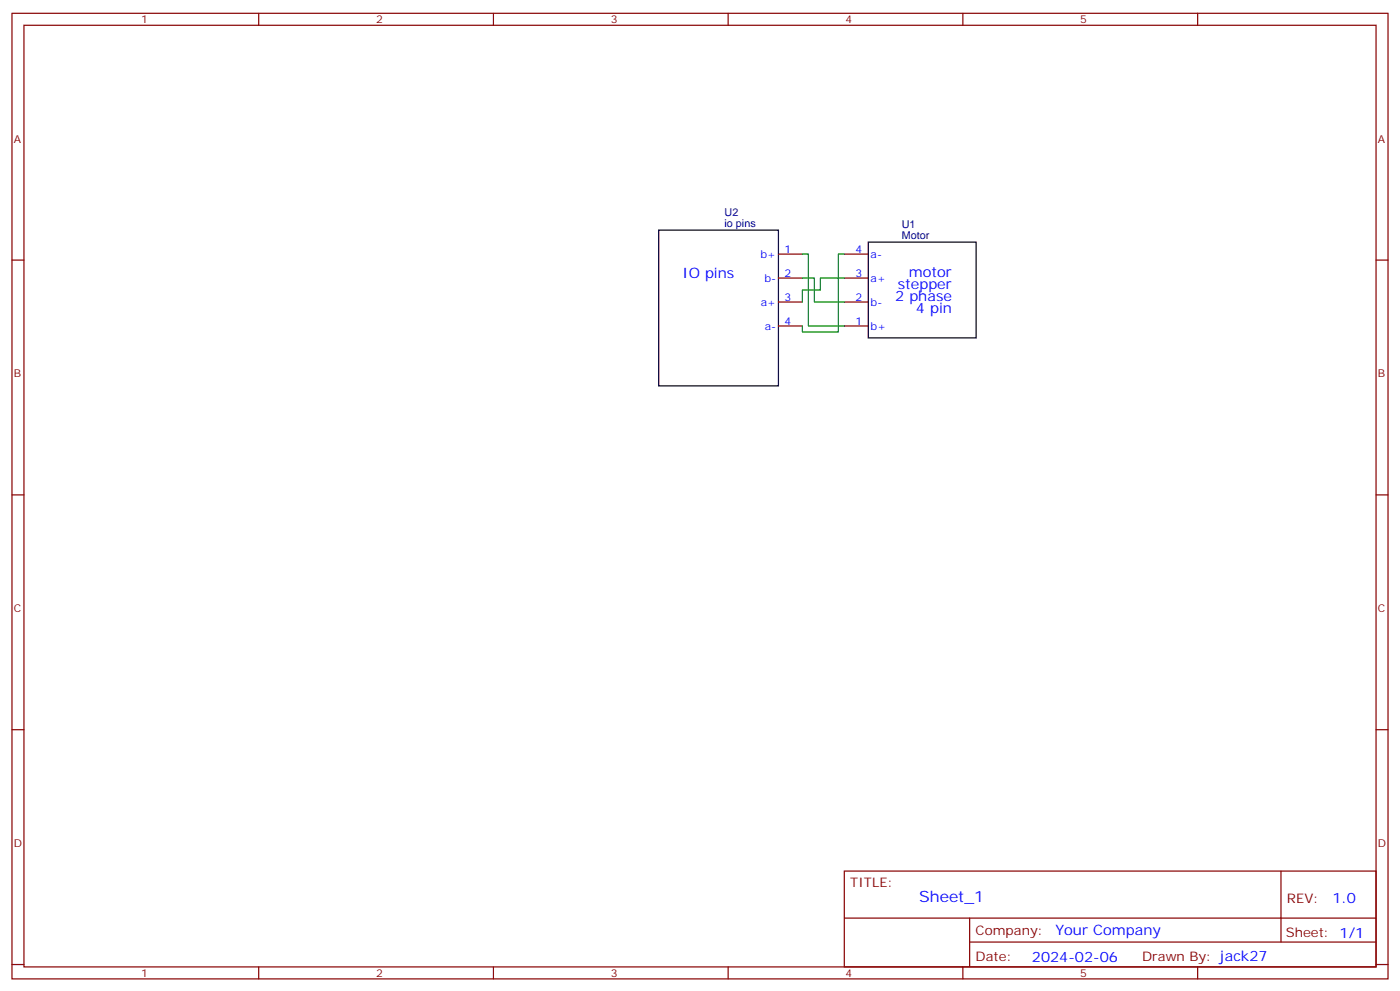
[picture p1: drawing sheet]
<svg xmlns="http://www.w3.org/2000/svg" width="412mm" height="292mm" viewBox="0 0 412 292" stroke-linecap="round" stroke-linejoin="round" font-family="sans-serif">
<defs><g id="words">
<text font-size="4.6" fill="#00f" x="270.8" y="265.5">Sheet_1</text>
<g font-size="4.2" fill="#00f">
<text x="201.1" y="81.9">IO pins</text>
<text x="267.7" y="81.7">motor</text>
<text x="263.7" y="88.8">2 phase</text>
<text x="264.4" y="85.2">stepper</text>
<text x="269.8" y="92.3">4 pin</text>
<text x="392.5" y="265.8">1.0</text>
<text x="310.9" y="275.3">Your Company</text>
<text x="304" y="283.1">2024-02-06</text>
</g>
<g font-size="3.9" fill="#800">
<text x="250.5" y="261.1">TITLE:</text>
<text x="379.1" y="265.8">REV:</text>
<text x="287.4" y="275.3">Company:</text>
<text x="378.7" y="275.9">Sheet: 1/1</text>
<text x="287.4" y="283">Date:</text>
<text x="336.4" y="283.1">Drawn By: jack27</text>
</g>
<g font-size="3.2" fill="#800">
<text x="41.6" y="6.9">1</text>
<text x="110.8" y="6.9">2</text>
<text x="179.9" y="6.9">3</text>
<text x="249.1" y="6.9">4</text>
<text x="318.2" y="6.9">5</text>
<text x="4.1" y="42">A</text>
<text x="405.9" y="42">A</text>
<text x="4.1" y="111.2">B</text>
<text x="405.9" y="111.2">B</text>
<text x="4.1" y="180.3">C</text>
<text x="405.9" y="180.3">C</text>
<text x="4.1" y="249.4">D</text>
<text x="405.9" y="249.4">D</text>
<text x="41.6" y="287.7">1</text>
<text x="110.8" y="287.7">2</text>
<text x="179.9" y="287.7">3</text>
<text x="249.1" y="287.7">4</text>
<text x="318.2" y="287.7">5</text>
</g>
<g font-size="3.2" fill="#000080">
<text x="213.4" y="63.5">U2</text>
<text x="213.4" y="66.7">io pins</text>
<text x="265.7" y="70.2">Motor</text>
<text x="265.7" y="67.1">U1</text>
</g>
<g font-size="3.2" fill="#00f">
<text x="224" y="75.9">b+</text>
<text x="231.1" y="74.5">1</text>
<text x="252" y="74.5">4</text>
<text x="256.5" y="75.9">a-</text>
<text x="225.2" y="82.9">b-</text>
<text x="231.1" y="81.5">2</text>
<text x="252" y="81.5">3</text>
<text x="256.5" y="82.9">a+</text>
<text x="224.1" y="90">a+</text>
<text x="231.1" y="88.6">3</text>
<text x="252" y="88.6">2</text>
<text x="256.5" y="90">b-</text>
<text x="231.1" y="95.6">4</text>
<text x="252" y="95.6">1</text>
<text x="225.3" y="97">a-</text>
<text x="256.5" y="97">b+</text>
</g>
</g></defs>
<g fill="none" stroke="#870000" stroke-width=".35">
<path d="M3.5 3.9h405.4v284.4h-405.4zM7.1 7.4h398.2v277.3h-398.2zM76.2 3.9v3.5M145.3 3.9v3.5M214.5 3.9v3.5M283.6 3.9v3.5M352.8 3.9v3.5M3.5 76.6h3.6M229.3 74.8h7.1M248.7 74.8h7.1M405.3 76.6h3.6M229.3 96h7.1"/>
<path d="M229.3 88.9h7.1M229.3 81.9h7.1M248.7 96h7.1M248.7 88.9h7.1M248.7 81.9h7.1M3.5 145.7h3.6M405.3 145.7h3.6M3.5 214.9h3.6M405.3 214.9h3.6M248.7 256.5h156.6v28.2h-156.6zM377.3 256.5v20.9M248.7 270.4h156.5"/>
<path d="M285.6 277.4h119.6M285.6 270.4v14.1M3.5 284h3.6M76.2 284.7v3.6M145.3 284.7v3.6M214.5 284.7v3.6M283.6 284.7v3.6M352.8 284.7v3.6M405.3 284h3.6"/>
</g>
<path d="M194 67.8h35.3v45.8h-35.3zM255.8 71.3h31.7v28.2h-31.7z" fill="none" stroke="#000" stroke-width=".35"/>
<path d="M236.4 74.8h1.7v21.2h10.6M248.7 74.8h-1.8v23h-10.5v-1.8M236.4 81.9h3.5v7h8.8M248.7 81.9h-7v3.5h-5.3v3.5" fill="none" stroke="#008700" stroke-width=".35"/>
<use href="#words"/>
</svg>
